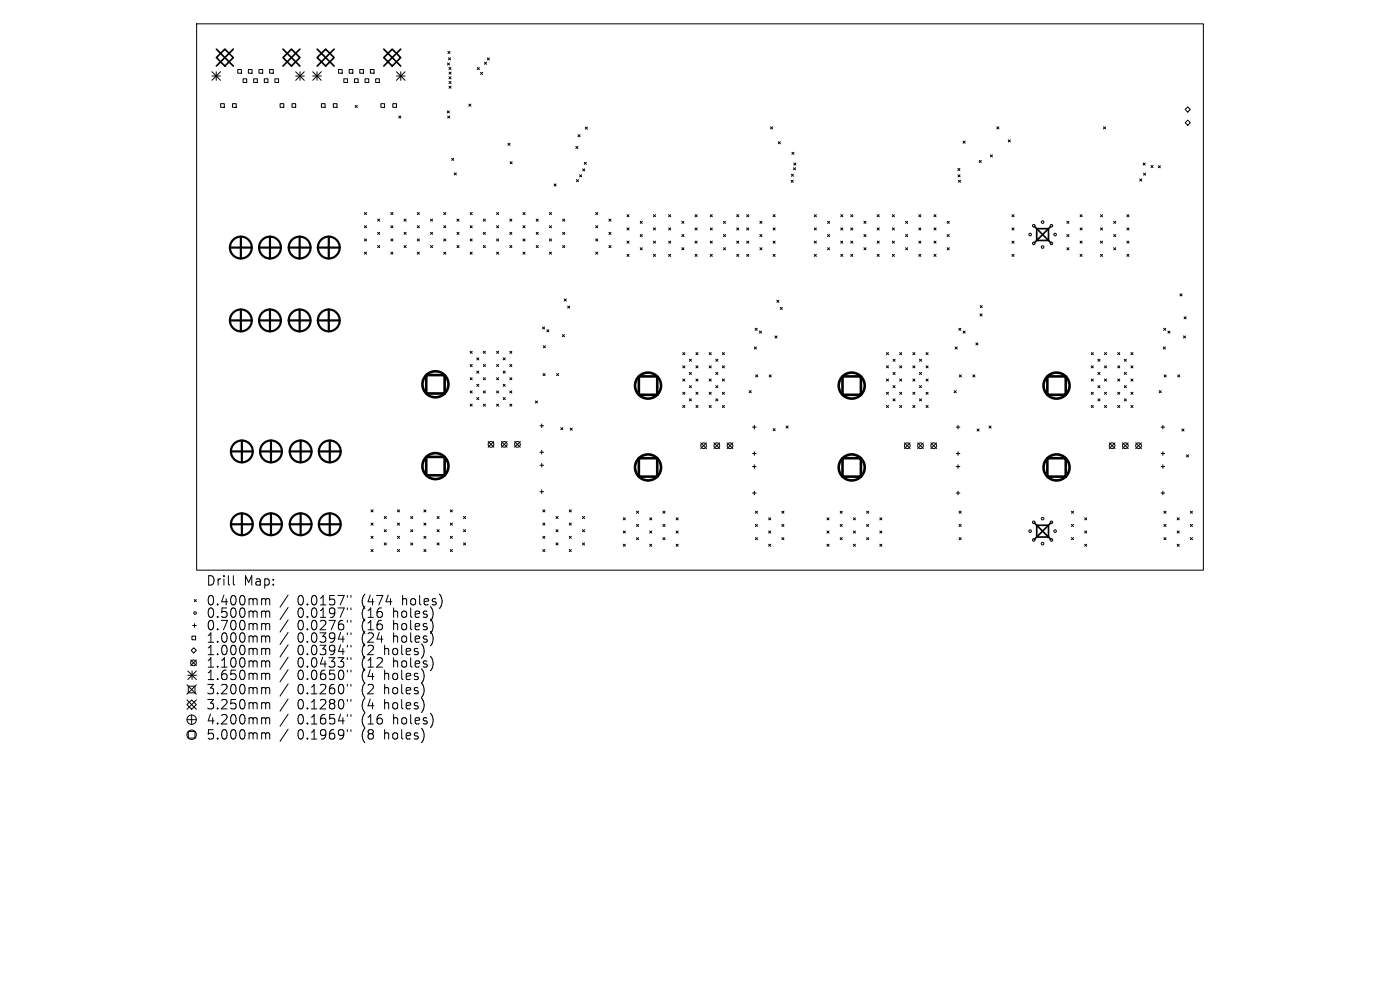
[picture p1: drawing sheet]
<svg xmlns="http://www.w3.org/2000/svg" width="297mm" height="210mm" viewBox="0 0 297 210" stroke-linecap="round" stroke-linejoin="round" font-family="sans-serif">
<defs><g id="words">
<g font-size="2.8">
<text x="43.7" y="124.5">Drill</text>
<text x="51.7" y="124.5">Map:</text>
<text x="43.7" y="128.7">0.400mm</text>
<text x="43.7" y="131.3">0.500mm</text>
<text x="63.1" y="128.7">0.0157&quot;</text>
<text x="63.1" y="131.3">0.0197&quot;</text>
<text x="76.8" y="128.7">(474</text>
<text x="76.8" y="131.3">(16</text>
<text x="83.7" y="131.3">holes)</text>
<text x="85.6" y="128.7">holes)</text>
<text x="43.7" y="134">0.700mm</text>
<text x="43.7" y="136.6">1.000mm</text>
<text x="63.1" y="134">0.0276&quot;</text>
<text x="63.1" y="136.6">0.0394&quot;</text>
<text x="76.8" y="134">(16</text>
<text x="76.8" y="136.6">(24</text>
<text x="83.7" y="134">holes)</text>
<text x="83.7" y="136.6">holes)</text>
<text x="43.7" y="139.3">1.000mm</text>
<text x="43.7" y="141.9">1.100mm</text>
<text x="63.1" y="139.3">0.0394&quot;</text>
<text x="63.1" y="141.9">0.0433&quot;</text>
<text x="76.8" y="139.3">(2</text>
<text x="76.8" y="141.9">(12</text>
<text x="81.8" y="139.3">holes)</text>
<text x="83.7" y="141.9">holes)</text>
<text x="43.7" y="144.5">1.650mm</text>
<text x="43.7" y="147.6">3.200mm</text>
<text x="63.1" y="144.5">0.0650&quot;</text>
<text x="63.1" y="147.6">0.1260&quot;</text>
<text x="76.8" y="144.5">(4</text>
<text x="76.8" y="147.6">(2</text>
<text x="81.8" y="144.5">holes)</text>
<text x="81.8" y="147.6">holes)</text>
<text x="43.7" y="150.8">3.250mm</text>
<text x="43.7" y="154">4.200mm</text>
<text x="63.1" y="150.8">0.1280&quot;</text>
<text x="63.1" y="154">0.1654&quot;</text>
<text x="76.8" y="150.8">(4</text>
<text x="76.8" y="154">(16</text>
<text x="81.8" y="150.8">holes)</text>
<text x="83.7" y="154">holes)</text>
<text x="43.7" y="157.2">5.000mm</text>
<text x="63.1" y="157.2">0.1969&quot;</text>
<text x="76.8" y="157.2">(8</text>
<text x="81.8" y="157.2">holes)</text>
</g>
</g></defs>
<g fill="none" stroke="#000" stroke-width=".21">
<path d="M41.7 5.1h213.6v115.8h-213.6zM45 15.2l1.8 1.8M45 16.1h1.8M45.9 15.2v1.8M46.8 15.2l-1.8 1.8M50.4 14.8h.8v.7h-.8zM51.6 16.7h.7v.8h-.7zM52.7 14.8h.8v.7h-.8zM53.8 16.7h.8v.8h-.8zM54.9 14.8h.8v.7h-.8zM56.1 16.7h.7v.8h-.7zM57.2 14.8h.8v.7h-.8z"/>
<path d="M58.3 16.7h.8v.8h-.8zM62.7 16.1h1.9M62.7 15.2l1.9 1.8M63.6 15.2v1.8M64.6 15.2l-1.9 1.8M66.3 16.1h1.9M66.3 15.2l1.9 1.8M67.3 15.2v1.8M68.2 15.2l-1.9 1.8M71.8 14.8h.8v.7h-.8zM72.9 16.7h.8v.8h-.8zM74.1 14.8h.7v.7h-.7z"/>
<path d="M75.2 16.7h.8v.8h-.8zM76.3 14.8h.8v.7h-.8zM77.4 16.7h.8v.8h-.8zM78.6 14.8h.8v.7h-.8zM79.7 16.7h.8v.8h-.8zM84.1 16.1h1.8M84.1 15.2l1.8 1.8M85 15.2v1.8M85.9 15.2l-1.8 1.8M94.9 13.4l.5 .4M95 10.9l.5 .4M95.1 12.3l.5 .4"/>
<path d="M95.2 14.3l.5 .4M95.3 16.3l.4 .4M95.3 18.3l.4 .4M95.3 17.3l.4 .4M95.3 15.3l.4 .4M95.4 13.4l-.5 .4M95.5 10.9l-.5 .4M95.6 12.3l-.5 .4M95.7 14.3l-.5 .4M95.7 16.3l-.4 .4M95.7 18.3l-.4 .4M95.7 17.3l-.4 .4"/>
<path d="M95.7 15.3l-.4 .4M101.3 14.3l.4 .5M101.7 14.3l-.4 .5M102 15.3l.4 .5M102.4 15.3l-.4 .5M102.8 13.2l.4 .4M103.2 13.2l-.4 .4M103.4 12.3l.4 .4M103.8 12.3l-.4 .4M46.8 22h.8v.8h-.8zM49.3 22h.8v.8h-.8zM59.4 22h.8v.8h-.8z"/>
<path d="M61.9 22h.8v.8h-.8zM68.2 22h.8v.8h-.8zM70.7 22h.8v.8h-.8zM75.3 22.4l.5 .4M75.8 22.4l-.5 .4M80.8 22h.8v.8h-.8zM83.3 22h.8v.8h-.8zM84.6 24.6l.4 .5M85 24.6l-.4 .5M94.9 23.5l.4 .5M95 24.6l.4 .5M95.3 23.5l-.4 .5"/>
<path d="M95.4 24.6l-.4 .5M95.8 33.6l.5 .4M96.3 33.6l-.5 .4M96.4 36.7l.4 .4M96.8 36.7l-.4 .4M99.5 22.1l.4 .4M99.9 22.1l-.4 .4M107.8 30.4l.4 .4M108.2 30.4l-.4 .4M108.2 34.3l.5 .4M108.7 34.3l-.5 .4M117.5 39l.5 .5"/>
<path d="M118 39l-.5 .5M122.2 31.1l.4 .4M122.3 38.1l.4 .4M122.6 31.1l-.4 .4M122.6 28.6l.5 .4M122.7 38.1l-.4 .4M122.9 37.1l.5 .4M123.1 28.6l-.5 .4M123.4 37.1l-.5 .4M123.6 35.8l.5 .5M123.9 34.4l.5 .5M124.1 35.8l-.5 .5"/>
<path d="M124.2 27l.4 .4M124.4 34.4l-.5 .5M124.6 27l-.4 .4M163.5 26.9l.4 .5M163.9 26.9l-.4 .5M165.1 30.1l.5 .4M165.6 30.1l-.5 .4M167.8 38.2l.5 .5M167.9 37l.4 .4M168 32.3l.4 .5M168.3 38.2l-.5 .5M168.3 37l-.4 .4"/>
<path d="M168.3 35.6l.5 .4M168.4 34.6l.4 .4M168.4 32.3l-.4 .5M168.8 35.6l-.5 .4M168.8 34.6l-.4 .4M203.2 35.7l.4 .5M203.2 37.1l.5 .4M203.3 38.2l.5 .5M203.6 35.7l-.4 .5M203.7 37.1l-.5 .4M203.8 38.2l-.5 .5M204.3 29.9l.5 .5"/>
<path d="M204.8 29.9l-.5 .5M207.7 34l.5 .5M208.2 34l-.5 .5M210.1 32.8l.4 .5M210.5 32.8l-.4 .5M211.5 26.9l.4 .5M211.9 26.9l-.4 .5M213.9 29.7l.4 .4M214.3 29.7l-.4 .4M234.1 26.9l.4 .5M234.5 26.9l-.4 .5M241.8 38l.4 .4"/>
<path d="M242.2 38l-.4 .4M242.5 34.6l.5 .4M242.6 36.7l.4 .5M243 34.6l-.5 .4M243 36.7l-.4 .5M244.2 35.1l.4 .4M244.6 35.1l-.4 .4M245.7 35.1l.5 .5M246.2 35.1l-.5 .5M251.4 23.2l.6-.5 .5 .5-.5 .6zM251.4 26l.6-.5 .5 .5-.5 .6zM77.3 45.1l.5 .4"/>
<path d="M77.3 47.9l.5 .4M77.3 50.7l.5 .4M77.3 53.5l.5 .4M77.8 45.1l-.5 .4M77.8 47.9l-.5 .4M77.8 50.7l-.5 .4M77.8 53.5l-.5 .4M80.1 46.5l.5 .4M80.1 49.3l.5 .4M80.1 52.1l.5 .4M80.6 46.5l-.5 .4M80.6 49.3l-.5 .4"/>
<path d="M80.6 52.1l-.5 .4M82.9 50.7l.5 .4M82.9 53.5l.5 .4M82.9 45.1l.5 .4M82.9 47.9l.5 .4M83.4 45.1l-.5 .4M83.4 47.9l-.5 .4M83.4 50.7l-.5 .4M83.4 53.5l-.5 .4M85.7 52.1l.5 .4M85.7 46.5l.5 .4M85.7 49.3l.5 .4"/>
<path d="M86.2 46.5l-.5 .4M86.2 49.3l-.5 .4M86.2 52.1l-.5 .4M88.5 50.7l.5 .4M88.5 45.1l.5 .4M88.5 47.9l.5 .4M88.5 53.5l.5 .4M89 45.1l-.5 .4M89 47.9l-.5 .4M89 50.7l-.5 .4M89 53.5l-.5 .4M91.3 46.5l.5 .4"/>
<path d="M91.3 49.3l.5 .4M91.3 52.1l.5 .4M91.8 46.5l-.5 .4M91.8 49.3l-.5 .4M91.8 52.1l-.5 .4M94.1 50.7l.5 .4M94.1 53.5l.5 .4M94.1 45.1l.5 .4M94.1 47.9l.5 .4M94.6 45.1l-.5 .4M94.6 47.9l-.5 .4M94.6 50.7l-.5 .4"/>
<path d="M94.6 53.5l-.5 .4M96.9 52.1l.5 .4M96.9 46.5l.5 .4M96.9 49.3l.5 .4M97.4 46.5l-.5 .4M97.4 49.3l-.5 .4M97.4 52.1l-.5 .4M99.7 50.7l.5 .4M99.7 53.5l.5 .4M99.7 45.1l.5 .4M99.7 47.9l.5 .4M100.2 45.1l-.5 .4"/>
<path d="M100.2 47.9l-.5 .4M100.2 50.7l-.5 .4M100.2 53.5l-.5 .4M102.5 52.1l.5 .4M102.5 46.5l.5 .4M102.5 49.3l.5 .4M103 46.5l-.5 .4M103 49.3l-.5 .4M103 52.1l-.5 .4M105.3 50.7l.5 .4M105.3 45.1l.5 .4M105.3 47.9l.5 .4"/>
<path d="M105.3 53.5l.5 .4M105.8 45.1l-.5 .4M105.8 47.9l-.5 .4M105.8 50.7l-.5 .4M105.8 53.5l-.5 .4M108.1 46.5l.5 .4M108.1 49.3l.5 .4M108.1 52.1l.5 .4M108.6 46.5l-.5 .4M108.6 49.3l-.5 .4M108.6 52.1l-.5 .4M111 53.5l.4 .4"/>
<path d="M111 45.1l.4 .4M111 47.9l.4 .4M111 50.7l.4 .4M111.4 45.1l-.4 .4M111.4 47.9l-.4 .4M111.4 50.7l-.4 .4M111.4 53.5l-.4 .4M113.8 52.1l.4 .4M113.8 46.5l.4 .4M113.8 49.3l.4 .4M114.2 46.5l-.4 .4M114.2 49.3l-.4 .4"/>
<path d="M114.2 52.1l-.4 .4M116.6 50.7l.4 .4M116.6 53.5l.4 .4M116.6 45.1l.4 .4M116.6 47.9l.4 .4M117 45.1l-.4 .4M117 47.9l-.4 .4M117 50.7l-.4 .4M117 53.5l-.4 .4M119.4 52.1l.4 .4M119.4 46.5l.4 .4M119.4 49.3l.4 .4"/>
<path d="M119.8 46.5l-.4 .4M119.8 49.3l-.4 .4M119.8 52.1l-.4 .4M126.4 45.1l.4 .4M126.4 47.9l.4 .4M126.4 50.7l.4 .4M126.4 53.5l.4 .4M126.8 47.9l-.4 .4M126.8 50.7l-.4 .4M126.8 53.5l-.4 .4M126.8 45.1l-.4 .4M129.2 52.1l.4 .4"/>
<path d="M129.2 46.5l.4 .4M129.2 49.3l.4 .4M129.6 46.5l-.4 .4M129.6 49.3l-.4 .4M129.6 52.1l-.4 .4M133 54l.5 .4M133 45.5l.5 .5M133 48.3l.5 .5M133 51.1l.5 .5M133.5 45.5l-.5 .5M133.5 48.3l-.5 .5M133.5 51.1l-.5 .5"/>
<path d="M133.5 54l-.5 .4M135.8 46.9l.5 .5M135.8 49.7l.5 .5M135.8 52.5l.5 .5M136.3 46.9l-.5 .5M136.3 49.7l-.5 .5M136.3 52.5l-.5 .5M138.6 51.1l.5 .5M138.6 54l.5 .4M138.6 45.5l.5 .5M138.6 48.3l.5 .5M139.1 45.5l-.5 .5"/>
<path d="M139.1 48.3l-.5 .5M139.1 51.1l-.5 .5M139.1 54l-.5 .4M141.8 54l.5 .4M141.8 45.5l.5 .5M141.8 48.3l.5 .5M141.8 51.1l.5 .5M142.3 45.5l-.5 .5M142.3 48.3l-.5 .5M142.3 51.1l-.5 .5M142.3 54l-.5 .4M144.6 46.9l.5 .5"/>
<path d="M144.6 49.7l.5 .5M144.6 52.5l.5 .5M145.1 49.7l-.5 .5M145.1 46.9l-.5 .5M145.1 52.5l-.5 .5M147.5 51.1l.4 .5M147.5 54l.4 .4M147.5 45.5l.4 .5M147.5 48.3l.4 .5M147.9 51.1l-.4 .5M147.9 45.5l-.4 .5M147.9 48.3l-.4 .5"/>
<path d="M147.9 54l-.4 .4M150.7 45.5l.4 .5M150.7 48.3l.4 .5M150.7 51.1l.4 .5M150.7 54l.4 .4M151.1 45.5l-.4 .5M151.1 48.3l-.4 .5M151.1 51.1l-.4 .5M151.1 54l-.4 .4M153.5 46.9l.4 .5M153.5 49.7l.4 .5M153.5 52.5l.4 .5"/>
<path d="M153.9 46.9l-.4 .5M153.9 49.7l-.4 .5M153.9 52.5l-.4 .5M156.3 51.1l.4 .5M156.3 45.5l.4 .5M156.3 48.3l.4 .5M156.3 54l.4 .4M156.7 45.5l-.4 .5M156.7 48.3l-.4 .5M156.7 51.1l-.4 .5M156.7 54l-.4 .4M158.4 45.5l.4 .5"/>
<path d="M158.4 48.3l.4 .5M158.4 51.1l.4 .5M158.4 54l.4 .4M158.8 45.5l-.4 .5M158.8 48.3l-.4 .5M158.8 51.1l-.4 .5M158.8 54l-.4 .4M161.2 46.9l.4 .5M161.2 49.7l.4 .5M161.2 52.5l.4 .5M161.6 46.9l-.4 .5M161.6 49.7l-.4 .5"/>
<path d="M161.6 52.5l-.4 .5M164 51.1l.5 .5M164 54l.5 .4M164 45.5l.5 .5M164 48.3l.5 .5M164.5 45.5l-.5 .5M164.5 48.3l-.5 .5M164.5 51.1l-.5 .5M164.5 54l-.5 .4M172.8 45.5l.4 .5M172.8 48.3l.4 .5M172.8 51.1l.4 .5"/>
<path d="M172.8 54l.4 .4M173.2 45.5l-.4 .5M173.2 48.3l-.4 .5M173.2 51.1l-.4 .5M173.2 54l-.4 .4M175.6 46.9l.4 .5M175.6 49.7l.4 .5M175.6 52.5l.4 .5M176 46.9l-.4 .5M176 49.7l-.4 .5M176 52.5l-.4 .5M178.4 51.1l.4 .5"/>
<path d="M178.4 45.5l.4 .5M178.4 48.3l.4 .5M178.4 54l.4 .4M178.8 45.5l-.4 .5M178.8 48.3l-.4 .5M178.8 51.1l-.4 .5M178.8 54l-.4 .4M180.5 45.5l.4 .5M180.5 48.3l.4 .5M180.5 51.1l.4 .5M180.5 54l.4 .4M180.9 45.5l-.4 .5"/>
<path d="M180.9 48.3l-.4 .5M180.9 51.1l-.4 .5M180.9 54l-.4 .4M183.3 46.9l.4 .5M183.3 49.7l.4 .5M183.3 52.5l.4 .5M183.7 46.9l-.4 .5M183.7 49.7l-.4 .5M183.7 52.5l-.4 .5M186.1 51.1l.4 .5M186.1 54l.4 .4M186.1 45.5l.4 .5"/>
<path d="M186.1 48.3l.4 .5M186.5 45.5l-.4 .5M186.5 48.3l-.4 .5M186.5 51.1l-.4 .5M186.5 54l-.4 .4M189.3 45.5l.4 .5M189.3 48.3l.4 .5M189.3 51.1l.4 .5M189.3 54l.4 .4M189.7 45.5l-.4 .5M189.7 48.3l-.4 .5M189.7 51.1l-.4 .5"/>
<path d="M189.7 54l-.4 .4M192.1 46.9l.5 .5M192.1 49.7l.5 .5M192.1 52.5l.5 .5M192.6 46.9l-.5 .5M192.6 49.7l-.5 .5M192.6 52.5l-.5 .5M194.9 51.1l.5 .5M194.9 54l.5 .4M194.9 45.5l.5 .5M194.9 48.3l.5 .5M195.4 45.5l-.5 .5"/>
<path d="M195.4 48.3l-.5 .5M195.4 51.1l-.5 .5M195.4 54l-.5 .4M198.1 45.5l.5 .5M198.1 48.3l.5 .5M198.1 51.1l.5 .5M198.1 54l.5 .4M198.6 45.5l-.5 .5M198.6 48.3l-.5 .5M198.6 51.1l-.5 .5M198.6 54l-.5 .4M200.9 46.9l.5 .5"/>
<path d="M200.9 49.7l.5 .5M200.9 52.5l.5 .5M201.4 46.9l-.5 .5M201.4 49.7l-.5 .5M201.4 52.5l-.5 .5M214.7 45.5l.4 .5M214.7 48.3l.4 .5M214.7 51.1l.4 .5M214.7 54l.4 .4M215.1 54l-.4 .4M215.1 45.5l-.4 .5M215.1 48.3l-.4 .5"/>
<path d="M215.1 51.1l-.4 .5M226.3 46.9l.5 .5M226.3 49.7l.5 .5M226.3 52.5l.5 .5M226.8 46.9l-.5 .5M226.8 49.7l-.5 .5M226.8 52.5l-.5 .5M229.1 45.5l.5 .5M229.1 48.3l.5 .5M229.1 51.1l.5 .5M229.1 54l.5 .4M229.6 45.5l-.5 .5"/>
<path d="M229.6 48.3l-.5 .5M229.6 51.1l-.5 .5M229.6 54l-.5 .4M233.5 45.5l.4 .5M233.5 48.3l.4 .5M233.5 51.1l.4 .5M233.5 54l.4 .4M233.9 45.5l-.4 .5M233.9 48.3l-.4 .5M233.9 51.1l-.4 .5M233.9 54l-.4 .4M236.3 46.9l.4 .5"/>
<path d="M236.3 49.7l.4 .5M236.3 52.5l.4 .5M236.7 46.9l-.4 .5M236.7 49.7l-.4 .5M236.7 52.5l-.4 .5M239.1 51.1l.4 .5M239.1 54l.4 .4M239.1 45.5l.4 .5M239.1 48.3l.4 .5M239.5 45.5l-.4 .5M239.5 48.3l-.4 .5M239.5 51.1l-.4 .5"/>
<path d="M239.5 54l-.4 .4M99.7 74.5l.5 .5M99.7 77.3l.5 .5M100.2 74.5l-.5 .5M100.2 77.3l-.5 .5M101.1 75.9l.5 .5M101.1 78.7l.5 .5M101.6 75.9l-.5 .5M101.6 78.7l-.5 .5M102.5 77.3l.5 .5M102.5 74.5l.5 .5M103 74.5l-.5 .5"/>
<path d="M103 77.3l-.5 .5M105.3 77.3l.5 .5M105.3 74.5l.5 .5M105.8 74.5l-.5 .5M105.8 77.3l-.5 .5M106.7 78.7l.5 .5M106.7 75.9l.5 .5M107.2 75.9l-.5 .5M107.2 78.7l-.5 .5M108.1 77.3l.5 .5M108.1 74.5l.5 .5M108.6 74.5l-.5 .5"/>
<path d="M108.6 77.3l-.5 .5M115.1 69.4l.4 .4M115.2 79.2l.4 .5M115.3 73.3l.4 .5M115.5 69.4l-.4 .4M115.6 79.2l-.4 .5M115.7 73.3l-.4 .5M116 70l.4 .4M116.4 70l-.4 .4M118.1 79.2l.4 .5M118.5 79.2l-.4 .5M119.3 71l.4 .4"/>
<path d="M119.7 63.4l.4 .5M119.7 71l-.4 .4M120.1 63.4l-.4 .5M120.4 64.9l.5 .5M120.9 64.9l-.5 .5M144.8 74.8l.5 .4M144.8 77.6l.5 .4M145.3 74.8l-.5 .4M145.3 77.6l-.5 .4M146.2 76.2l.5 .4M146.2 79l.5 .4M146.7 76.2l-.5 .4"/>
<path d="M146.7 79l-.5 .4M147.6 77.6l.5 .4M147.6 74.8l.5 .4M148.1 74.8l-.5 .4M148.1 77.6l-.5 .4M150.4 77.6l.5 .4M150.4 74.8l.5 .4M150.9 74.8l-.5 .4M150.9 77.6l-.5 .4M151.8 79l.5 .4M151.8 76.2l.5 .4M152.3 76.2l-.5 .4"/>
<path d="M152.3 79l-.5 .4M153.2 77.6l.5 .4M153.2 74.8l.5 .4M153.7 74.8l-.5 .4M153.7 77.6l-.5 .4M160 73.6l.5 .4M160.2 69.6l.4 .5M160.3 79.5l.4 .5M160.5 73.6l-.5 .4M160.6 69.6l-.4 .5M160.7 79.5l-.4 .5M161.1 70.2l.4 .5"/>
<path d="M161.5 70.2l-.4 .5M163.2 79.5l.4 .5M163.6 79.5l-.4 .5M164.4 71.3l.4 .4M164.8 63.7l.4 .4M164.8 71.3l-.4 .4M165.2 63.7l-.4 .4M165.5 65.2l.5 .4M166 65.2l-.5 .4M188 74.8l.5 .4M188 77.6l.5 .4M188.5 74.8l-.5 .4"/>
<path d="M188.5 77.6l-.5 .4M189.5 76.2l.4 .4M189.5 79l.4 .4M189.9 76.2l-.4 .4M189.9 79l-.4 .4M190.9 77.6l.4 .4M190.9 74.8l.4 .4M191.3 74.8l-.4 .4M191.3 77.6l-.4 .4M193.7 74.8l.4 .4M193.7 77.6l.4 .4M194.1 74.8l-.4 .4"/>
<path d="M194.1 77.6l-.4 .4M195.1 76.2l.4 .4M195.1 79l.4 .4M195.5 76.2l-.4 .4M195.5 79l-.4 .4M196.5 74.8l.4 .4M196.5 77.6l.4 .4M196.9 74.8l-.4 .4M196.9 77.6l-.4 .4M202.6 73.6l.5 .4M203.1 73.6l-.5 .4M203.4 69.6l.5 .5"/>
<path d="M203.5 79.5l.5 .5M203.9 69.6l-.5 .5M204 79.5l-.5 .5M204.3 70.2l.5 .5M204.8 70.2l-.5 .5M206.4 79.5l.4 .5M206.8 79.5l-.4 .5M207 72.7l.5 .5M207.5 72.7l-.5 .5M207.9 66.6l.5 .4M207.9 64.8l.5 .5M208.4 66.6l-.5 .4"/>
<path d="M208.4 64.8l-.5 .5M231.5 74.8l.4 .4M231.5 77.6l.4 .4M231.9 74.8l-.4 .4M231.9 77.6l-.4 .4M232.9 76.2l.4 .4M232.9 79l.4 .4M233.3 79l-.4 .4M233.3 76.2l-.4 .4M234.3 77.6l.4 .4M234.3 74.8l.4 .4M234.7 77.6l-.4 .4"/>
<path d="M234.7 74.8l-.4 .4M237.1 77.6l.5 .4M237.1 74.8l.5 .4M237.6 74.8l-.5 .4M237.6 77.6l-.5 .4M238.5 79l.5 .4M238.5 76.2l.5 .4M239 76.2l-.5 .4M239 79l-.5 .4M239.9 77.6l.5 .4M239.9 74.8l.5 .4M240.4 74.8l-.5 .4"/>
<path d="M240.4 77.6l-.5 .4M246.8 73.6l.4 .4M246.9 69.6l.4 .5M247 79.5l.4 .5M247.2 73.6l-.4 .4M247.3 69.6l-.4 .5M247.4 79.5l-.4 .5M247.8 70.2l.4 .5M248.2 70.2l-.4 .5M249.8 79.5l.5 .5M250.3 79.5l-.5 .5M250.3 62.3l.5 .5"/>
<path d="M250.8 62.3l-.5 .5M251.1 71.3l.4 .4M251.2 67.2l.4 .4M251.5 71.3l-.4 .4M251.6 67.2l-.4 .4M99.7 80.1l.5 .5M99.7 82.9l.5 .5M99.7 85.7l.5 .5M100.2 80.1l-.5 .5M100.2 82.9l-.5 .5M100.2 85.7l-.5 .5M101.1 81.5l.5 .5"/>
<path d="M101.1 84.3l.5 .5M101.6 81.5l-.5 .5M101.6 84.3l-.5 .5M102.5 82.9l.5 .5M102.5 85.7l.5 .5M102.5 80.1l.5 .5M103 80.1l-.5 .5M103 82.9l-.5 .5M103 85.7l-.5 .5M103.6 93.7l1.2 1.2M104.8 93.7l-1.2 1.2M105.3 80.1l.5 .5"/>
<path d="M105.3 85.7l.5 .5M105.3 82.9l.5 .5M105.8 85.7l-.5 .5M105.8 80.1l-.5 .5M105.8 82.9l-.5 .5M106.4 93.7l1.2 1.2M106.7 81.5l.5 .5M106.7 84.3l.5 .5M107.2 84.3l-.5 .5M107.2 81.5l-.5 .5M107.6 93.7l-1.2 1.2M108.1 82.9l.5 .5"/>
<path d="M108.1 80.1l.5 .5M108.1 85.7l.5 .5M108.6 82.9l-.5 .5M108.6 85.7l-.5 .5M108.6 80.1l-.5 .5M109.2 93.7l1.2 1.2M110.4 93.7l-1.2 1.2M113.6 85.1l.4 .4M114 85.1l-.4 .4M114.5 90.3h.8M114.5 95.9h.8M114.5 98.7h.8"/>
<path d="M114.9 89.9v.8M114.9 95.5v.8M114.9 98.3v.8M119 90.7l.4 .5M119.4 90.7l-.4 .5M121 90.8l.4 .5M121.4 90.8l-.4 .5M144.8 80.4l.5 .4M144.8 83.2l.5 .4M144.8 86l.5 .5M145.3 80.4l-.5 .4M145.3 83.2l-.5 .4"/>
<path d="M145.3 86l-.5 .5M146.2 81.8l.5 .4M146.2 84.6l.5 .4M146.7 81.8l-.5 .4M146.7 84.6l-.5 .4M147.6 80.4l.5 .4M147.6 83.2l.5 .4M147.6 86l.5 .5M148.1 80.4l-.5 .4M148.1 83.2l-.5 .4M148.1 86l-.5 .5M148.7 93.9l1.2 1.3"/>
<path d="M149.9 93.9l-1.2 1.3M150.4 80.4l.5 .4M150.4 83.2l.5 .4M150.4 86l.5 .5M150.9 80.4l-.5 .4M150.9 83.2l-.5 .4M150.9 86l-.5 .5M151.5 93.9l1.2 1.3M151.8 81.8l.5 .4M151.8 84.6l.5 .4M152.3 81.8l-.5 .4M152.3 84.6l-.5 .4"/>
<path d="M152.7 93.9l-1.2 1.3M153.2 86l.5 .5M153.2 80.4l.5 .4M153.2 83.2l.5 .4M153.7 80.4l-.5 .4M153.7 83.2l-.5 .4M153.7 86l-.5 .5M154.3 93.9l1.2 1.3M155.5 93.9l-1.2 1.3M158.9 82.9l.5 .4M159.4 82.9l-.5 .4M159.6 90.6h.8"/>
<path d="M159.6 96.2h.8M159.6 99h.8M160 90.2v.8M160 95.8v.8M160 98.6v.8M164 90.9l.5 .5M164.5 90.9l-.5 .5M166.8 90.4l.4 .4M167.2 90.4l-.4 .4M188 86l.5 .5M188 80.4l.5 .4M188 83.2l.5 .4"/>
<path d="M188.5 80.4l-.5 .4M188.5 83.2l-.5 .4M188.5 86l-.5 .5M189.5 81.8l.4 .4M189.5 84.6l.4 .4M189.9 81.8l-.4 .4M189.9 84.6l-.4 .4M190.9 80.4l.4 .4M190.9 83.2l.4 .4M190.9 86l.4 .5M191.3 80.4l-.4 .4M191.3 83.2l-.4 .4"/>
<path d="M191.3 86l-.4 .5M191.9 93.9l1.2 1.3M193.1 93.9l-1.2 1.3M193.7 80.4l.4 .4M193.7 86l.4 .5M193.7 83.2l.4 .4M194.1 80.4l-.4 .4M194.1 83.2l-.4 .4M194.1 86l-.4 .5M194.7 93.9l1.2 1.3M195.1 81.8l.4 .4M195.1 84.6l.4 .4"/>
<path d="M195.5 81.8l-.4 .4M195.5 84.6l-.4 .4M195.9 93.9l-1.2 1.3M196.5 83.2l.4 .4M196.5 80.4l.4 .4M196.5 86l.4 .5M196.9 80.4l-.4 .4M196.9 83.2l-.4 .4M196.9 86l-.4 .5M197.5 93.9l1.2 1.3M198.7 93.9l-1.2 1.3M202.4 82.9l.5 .4"/>
<path d="M202.9 90.6h.7M202.9 96.2h.7M202.9 99h.7M202.9 82.9l-.5 .4M203.2 90.2v.8M203.2 95.8v.8M203.2 98.6v.8M207.3 91l.4 .4M207.7 91l-.4 .4M209.8 90.4l.5 .4M210.3 90.4l-.5 .4M231.5 80.4l.4 .4"/>
<path d="M231.5 83.2l.4 .4M231.5 86l.4 .5M231.9 80.4l-.4 .4M231.9 83.2l-.4 .4M231.9 86l-.4 .5M232.9 81.8l.4 .4M232.9 84.6l.4 .4M233.3 81.8l-.4 .4M233.3 84.6l-.4 .4M234.3 80.4l.4 .4M234.3 83.2l.4 .4M234.3 86l.4 .5"/>
<path d="M234.7 80.4l-.4 .4M234.7 83.2l-.4 .4M234.7 86l-.4 .5M235.3 93.9l1.2 1.3M236.5 93.9l-1.2 1.3M237.1 83.2l.5 .4M237.1 86l.5 .5M237.1 80.4l.5 .4M237.6 80.4l-.5 .4M237.6 83.2l-.5 .4M237.6 86l-.5 .5M238.1 93.9l1.2 1.3"/>
<path d="M238.5 84.6l.5 .4M238.5 81.8l.5 .4M239 81.8l-.5 .4M239 84.6l-.5 .4M239.3 93.9l-1.2 1.3M239.9 86l.5 .5M239.9 80.4l.5 .4M239.9 83.2l.5 .4M240.4 80.4l-.5 .4M240.4 83.2l-.5 .4M240.4 86l-.5 .5M240.9 93.9l1.2 1.3"/>
<path d="M242.1 93.9l-1.2 1.3M245.9 82.9l.4 .4M246.3 90.6h.8M246.3 96.2h.8M246.3 99h.8M246.3 82.9l-.4 .4M246.7 90.2v.8M246.7 95.8v.8M246.7 98.6v.8M250.7 91l.5 .4M251.2 91l-.5 .4M251.7 96.5l.4 .4"/>
<path d="M252.1 96.5l-.4 .4M78.7 108.2l.5 .4M78.7 111l.5 .4M78.7 113.8l.5 .4M78.7 116.6l.5 .4M79.2 108.2l-.5 .4M79.2 111l-.5 .4M79.2 113.8l-.5 .4M79.2 116.6l-.5 .4M81.5 109.6l.5 .4M81.5 112.4l.5 .4M81.5 115.2l.5 .4"/>
<path d="M82 109.6l-.5 .4M82 112.4l-.5 .4M82 115.2l-.5 .4M84.3 113.8l.5 .4M84.3 116.6l.5 .4M84.3 108.2l.5 .4M84.3 111l.5 .4M84.8 108.2l-.5 .4M84.8 111l-.5 .4M84.8 113.8l-.5 .4M84.8 116.6l-.5 .4M87.1 109.6l.5 .4"/>
<path d="M87.1 112.4l.5 .4M87.1 115.2l.5 .4M87.6 109.6l-.5 .4M87.6 112.4l-.5 .4M87.6 115.2l-.5 .4M89.9 116.6l.5 .4M89.9 108.2l.5 .4M89.9 111l.5 .4M89.9 113.8l.5 .4M90.4 108.2l-.5 .4M90.4 111l-.5 .4M90.4 113.8l-.5 .4"/>
<path d="M90.4 116.6l-.5 .4M92.7 115.2l.5 .4M92.7 109.6l.5 .4M92.7 112.4l.5 .4M93.2 109.6l-.5 .4M93.2 112.4l-.5 .4M93.2 115.2l-.5 .4M95.5 113.8l.5 .4M95.5 116.6l.5 .4M95.5 108.2l.5 .4M95.5 111l.5 .4M96 108.2l-.5 .4"/>
<path d="M96 111l-.5 .4M96 113.8l-.5 .4M96 116.6l-.5 .4M98.3 115.2l.5 .4M98.3 109.6l.5 .4M98.3 112.4l.5 .4M98.8 109.6l-.5 .4M98.8 112.4l-.5 .4M98.8 115.2l-.5 .4M114.5 104.3h.8M114.9 103.9v.8M115.2 108.2l.4 .4"/>
<path d="M115.2 111l.4 .4M115.2 113.8l.4 .4M115.2 116.6l.4 .4M115.6 108.2l-.4 .4M115.6 111l-.4 .4M115.6 113.8l-.4 .4M115.6 116.6l-.4 .4M118 109.6l.4 .4M118 112.4l.4 .4M118 115.2l.4 .4M118.4 109.6l-.4 .4M118.4 112.4l-.4 .4"/>
<path d="M118.4 115.2l-.4 .4M120.8 113.8l.4 .4M120.8 116.6l.4 .4M120.8 108.2l.4 .4M120.8 111l.4 .4M121.2 108.2l-.4 .4M121.2 111l-.4 .4M121.2 113.8l-.4 .4M121.2 116.6l-.4 .4M123.6 115.2l.4 .4M123.6 109.6l.4 .4M123.6 112.4l.4 .4"/>
<path d="M124 109.6l-.4 .4M124 112.4l-.4 .4M124 115.2l-.4 .4M132.2 109.8l.5 .5M132.2 112.6l.5 .5M132.2 115.4l.5 .5M132.7 109.8l-.5 .5M132.7 112.6l-.5 .5M132.7 115.4l-.5 .5M135 108.4l.5 .5M135 111.2l.5 .5M135 114l.5 .5"/>
<path d="M135.5 108.4l-.5 .5M135.5 111.2l-.5 .5M135.5 114l-.5 .5M137.8 115.4l.5 .5M137.8 109.8l.5 .5M137.8 112.6l.5 .5M138.3 109.8l-.5 .5M138.3 112.6l-.5 .5M138.3 115.4l-.5 .5M140.6 114l.5 .5M140.6 108.4l.5 .5M140.6 111.2l.5 .5"/>
<path d="M141.1 108.4l-.5 .5M141.1 111.2l-.5 .5M141.1 114l-.5 .5M143.4 109.8l.5 .5M143.4 112.6l.5 .5M143.4 115.4l.5 .5M143.9 109.8l-.5 .5M143.9 112.6l-.5 .5M143.9 115.4l-.5 .5M159.6 104.6h.8M160 104.2v.8M160.3 108.4l.4 .5"/>
<path d="M160.3 111.2l.4 .5M160.3 114l.4 .5M160.7 108.4l-.4 .5M160.7 111.2l-.4 .5M160.7 114l-.4 .5M163.1 109.8l.4 .5M163.1 112.6l.4 .5M163.1 115.4l.4 .5M163.5 109.8l-.4 .5M163.5 112.6l-.4 .5M163.5 115.4l-.4 .5M165.9 114l.4 .5"/>
<path d="M165.9 108.4l.4 .5M165.9 111.2l.4 .5M166.3 108.4l-.4 .5M166.3 111.2l-.4 .5M166.3 114l-.4 .5M175.4 115.4l.5 .5M175.4 109.8l.5 .5M175.4 112.6l.5 .5M175.9 109.8l-.5 .5M175.9 112.6l-.5 .5M175.9 115.4l-.5 .5M178.2 108.4l.5 .5"/>
<path d="M178.2 111.2l.5 .5M178.2 114l.5 .5M178.7 108.4l-.5 .5M178.7 111.2l-.5 .5M178.7 114l-.5 .5M181 115.4l.5 .5M181 109.8l.5 .5M181 112.6l.5 .5M181.5 109.8l-.5 .5M181.5 112.6l-.5 .5M181.5 115.4l-.5 .5M183.8 114l.5 .5"/>
<path d="M183.8 108.4l.5 .5M183.8 111.2l.5 .5M184.3 108.4l-.5 .5M184.3 111.2l-.5 .5M184.3 114l-.5 .5M186.6 115.4l.5 .5M186.6 109.8l.5 .5M186.6 112.6l.5 .5M187.1 109.8l-.5 .5M187.1 112.6l-.5 .5M187.1 115.4l-.5 .5M202.9 104.6h.7"/>
<path d="M203.2 104.2v.8M203.5 111.2l.4 .5M203.5 108.4l.4 .5M203.5 114l.4 .5M203.9 108.4l-.4 .5M203.9 111.2l-.4 .5M203.9 114l-.4 .5M227.3 108.4l.4 .5M227.3 111.2l.4 .5M227.3 114l.4 .5M227.7 108.4l-.4 .5M227.7 111.2l-.4 .5"/>
<path d="M227.7 114l-.4 .5M230.1 109.8l.4 .5M230.1 112.6l.4 .5M230.1 115.4l.4 .5M230.5 109.8l-.4 .5M230.5 112.6l-.4 .5M230.5 115.4l-.4 .5M246.3 104.6h.8M246.7 104.2v.8M246.9 108.4l.5 .5M246.9 111.2l.5 .5M246.9 114l.5 .5"/>
<path d="M247.4 108.4l-.5 .5M247.4 111.2l-.5 .5M247.4 114l-.5 .5M249.7 109.8l.5 .5M249.7 112.6l.5 .5M249.7 115.4l.5 .5M250.2 109.8l-.5 .5M250.2 112.6l-.5 .5M250.2 115.4l-.5 .5M252.5 114l.5 .5M252.5 108.4l.5 .5M252.5 111.2l.5 .5"/>
<path d="M253 108.4l-.5 .5M253 111.2l-.5 .5M253 114l-.5 .5M40.4 140l1.3 1.2M40.6 138l.5-.6 .6 .6-.6 .5zM40.7 134.9h.8v.8h-.8zM40.9 132.7h.8M41.2 127.2l.5 .4M41.3 132.3v.8M41.7 127.2l-.5 .4M41.7 140l-1.3 1.2M49.5 122.1v1.7l.3 .3"/>
<path d="M55.8 127h.3l.3 .3M55.8 129.6h.3l.3 .3M55.8 132.3h.3l.3 .3M55.8 134.9h.3l.3 .3M55.8 137.5h.3l.3 .3M56.4 127.3l.2-.3 .5 .1 .1 1.2M56.4 127.3v1M56.4 129.9v1.1M56.4 132.6v1M56.4 135.2v1M56.4 137.8v1.1M56.4 129.9l.2-.3 .5 .1 .1 1.3"/>
<path d="M56.4 132.6l.2-.3 .5 .1 .1 1.2M56.4 135.2l.2-.3 .5 .1 .1 1.2M56.4 137.8l.2-.3 .5 .1 .1 1.3M61.1 126.2l-1.7 2.6M61.1 128.9l-1.7 2.5M61.1 131.5l-1.7 2.6M61.1 134.1l-1.7 2.6M61.1 136.8l-1.7 2.6M61.1 139.4l-1.7 2.6M73.7 126.3v.4M73.7 129v.3M73.7 131.6v.4"/>
<path d="M73.7 134.2v.4M73.7 136.9v.4M73.7 139.5v.4M74.5 126.3v.4M74.5 129v.3M74.5 131.6v.4M74.5 134.2v.4M74.5 136.9v.4M74.5 139.5v.4M39.7 149.5l1-1 1 1-1 1zM39.7 145.3l2 2M39.7 148.5l2 2"/>
<path d="M39.7 152.7h2M39.8 142.3l1.9 1.9M39.8 143.2h1.9M40 145.6h1.4v1.4h-1.4zM40 155.2h1.4v1.4h-1.4zM40.7 151.7v2M40.7 142.3v1.9M41.7 148.5l-2 2M41.7 142.3l-1.9 1.9M41.7 145.3l-2 2M55.8 140.2h.3l.3 .3M55.8 142.8h.3l.3 .3"/>
<path d="M55.8 145.8h.3l.3 .3M55.8 149h.3l.3 .3M55.8 152.2h.3l.3 .3M55.8 155.4h.3l.3 .3M56.4 140.5v1M56.4 143.1v1.1M56.4 146.1v1.1M56.4 149.3v1.1M56.4 152.5v1.1M56.4 155.7v1.1M56.4 140.5l.2-.3 .5 .1 .1 1.2M56.4 143.1l.2-.3 .5 .1 .1 1.3"/>
<path d="M56.4 146.1l.2-.3 .5 .1 .1 1.3M56.4 149.3l.2-.3 .5 .1 .1 1.3M56.4 152.5l.2-.3 .5 .1 .1 1.3M56.4 155.7l.2-.3 .5 .1 .1 1.3M61.1 142.1l-1.7 2.5M61.1 145.1l-1.7 2.6M61.1 148.3l-1.7 2.6M61.1 151.5l-1.7 2.6M61.1 154.7l-1.7 2.6M73.7 142.2v.3M73.7 145.2v.4M73.7 148.4v.4"/>
<path d="M73.7 151.6v.4M73.7 154.8v.4M74.5 142.2v.3M74.5 145.2v.4M74.5 148.4v.4M74.5 151.6v.4M74.5 154.8v.4"/>
<circle cx="218.5" cy="49.8" r=".28"/>
<circle cx="219.3" cy="47.9" r=".28"/>
<circle cx="219.3" cy="51.6" r=".28"/>
<circle cx="221.2" cy="47.1" r=".28"/>
<circle cx="221.2" cy="52.4" r=".28"/>
<circle cx="223.1" cy="47.9" r=".28"/>
<circle cx="223.1" cy="51.6" r=".28"/>
<circle cx="223.8" cy="49.8" r=".28"/>
<circle cx="104.2" cy="94.3" r=".61"/>
<circle cx="107" cy="94.3" r=".61"/>
<circle cx="109.8" cy="94.3" r=".61"/>
<circle cx="149.3" cy="94.5" r=".61"/>
<circle cx="152.1" cy="94.5" r=".61"/>
<circle cx="154.9" cy="94.5" r=".61"/>
<circle cx="192.5" cy="94.5" r=".61"/>
<circle cx="195.3" cy="94.5" r=".61"/>
<circle cx="198.1" cy="94.5" r=".61"/>
<circle cx="235.9" cy="94.5" r=".61"/>
<circle cx="238.7" cy="94.5" r=".61"/>
<circle cx="241.5" cy="94.5" r=".61"/>
<circle cx="218.5" cy="112.7" r=".28"/>
<circle cx="219.3" cy="110.8" r=".28"/>
<circle cx="219.3" cy="114.5" r=".28"/>
<circle cx="221.2" cy="110" r=".28"/>
<circle cx="221.2" cy="115.3" r=".28"/>
<circle cx="223.1" cy="110.8" r=".28"/>
<circle cx="223.1" cy="114.5" r=".28"/>
<circle cx="223.8" cy="112.7" r=".28"/>
<circle cx="41.4" cy="130" r=".28"/>
<circle cx="40.7" cy="155.9" r="1"/>
<circle cx="40.7" cy="152.7" r="1"/>
<circle cx="41.1" cy="140.6" r=".61"/>
</g>
<path d="M219.4 48l3.5 3.5M219.9 48.5h2.5v2.5h-2.5zM222.9 48l-3.5 3.5M219.4 110.9l3.5 3.5M219.9 111.4h2.5v2.5h-2.5zM222.9 110.9l-3.5 3.5" fill="none" stroke="#000" stroke-width=".35"/>
<path d="M45.9 10.4l3.6 3.6M47.7 10.4l1.8 1.8-1.8 1.8-1.8-1.8zM49.5 10.4l-3.6 3.6M60 10.4l3.6 3.6M61.8 10.4l1.8 1.8-1.8 1.8-1.8-1.8zM63.6 10.4l-3.6 3.6M67.3 10.4l3.6 3.6M69.1 10.4l1.8 1.8-1.8 1.8-1.8-1.8zM70.9 10.4l-3.6 3.6M81.4 10.4l3.6 3.6M83.2 10.4l1.8 1.8-1.8 1.8-1.8-1.8zM85 10.4l-3.6 3.6" fill="none" stroke="#000" stroke-width=".36"/>
<g fill="none" stroke="#000" stroke-width=".46">
<path d="M48.8 52.5h4.6M51.1 50.2v4.6M55 52.5h4.6M57.3 50.2v4.6M61.2 52.5h4.7M63.6 50.2v4.6M67.4 52.5h4.7M69.7 50.2v4.6M48.8 68h4.6M51.1 65.7v4.6M55 68h4.6M57.3 65.7v4.6"/>
<path d="M61.2 68h4.7M63.6 65.7v4.6M67.4 68h4.7M69.7 65.7v4.6M49 95.8h4.6M51.3 93.4v4.7M55.2 95.8h4.6M57.5 93.4v4.7M61.5 95.8h4.6M63.8 93.4v4.7M67.6 95.8h4.7M70 93.4v4.7"/>
<path d="M49 111.2h4.6M51.3 108.9v4.6M55.2 111.2h4.6M57.5 108.9v4.6M61.5 111.2h4.6M63.8 108.9v4.6M67.6 111.2h4.7M70 108.9v4.6"/>
<circle cx="51.1" cy="52.5" r="2.32"/>
<circle cx="57.3" cy="52.5" r="2.32"/>
<circle cx="63.6" cy="52.5" r="2.32"/>
<circle cx="69.7" cy="52.5" r="2.32"/>
<circle cx="51.1" cy="68" r="2.32"/>
<circle cx="57.3" cy="68" r="2.32"/>
<circle cx="63.6" cy="68" r="2.32"/>
<circle cx="69.7" cy="68" r="2.32"/>
<circle cx="51.3" cy="95.8" r="2.32"/>
<circle cx="57.5" cy="95.8" r="2.32"/>
<circle cx="63.8" cy="95.8" r="2.32"/>
<circle cx="70" cy="95.8" r="2.32"/>
<circle cx="51.3" cy="111.2" r="2.32"/>
<circle cx="57.5" cy="111.2" r="2.32"/>
<circle cx="63.8" cy="111.2" r="2.32"/>
<circle cx="70" cy="111.2" r="2.32"/>
</g>
<g fill="none" stroke="#000" stroke-width=".55">
<path d="M90.4 79.6h3.9v3.9h-3.9zM135.5 79.8h3.9v3.9h-3.9zM178.7 79.8h3.9v3.9h-3.9zM222.2 79.8h3.9v3.9h-3.9zM90.4 96.9h3.9v3.9h-3.9zM135.5 97.2h3.9v3.9h-3.9zM178.7 97.2h3.9v3.9h-3.9zM222.2 97.2h3.9v3.9h-3.9z"/>
<circle cx="92.4" cy="81.5" r="2.76"/>
<circle cx="92.4" cy="98.9" r="2.76"/>
<circle cx="137.5" cy="99.2" r="2.76"/>
<circle cx="137.5" cy="81.8" r="2.76"/>
<circle cx="180.7" cy="99.2" r="2.76"/>
<circle cx="180.7" cy="81.8" r="2.76"/>
<circle cx="224.1" cy="99.2" r="2.76"/>
<circle cx="224.1" cy="81.8" r="2.76"/>
</g>
<use href="#words"/>
</svg>
